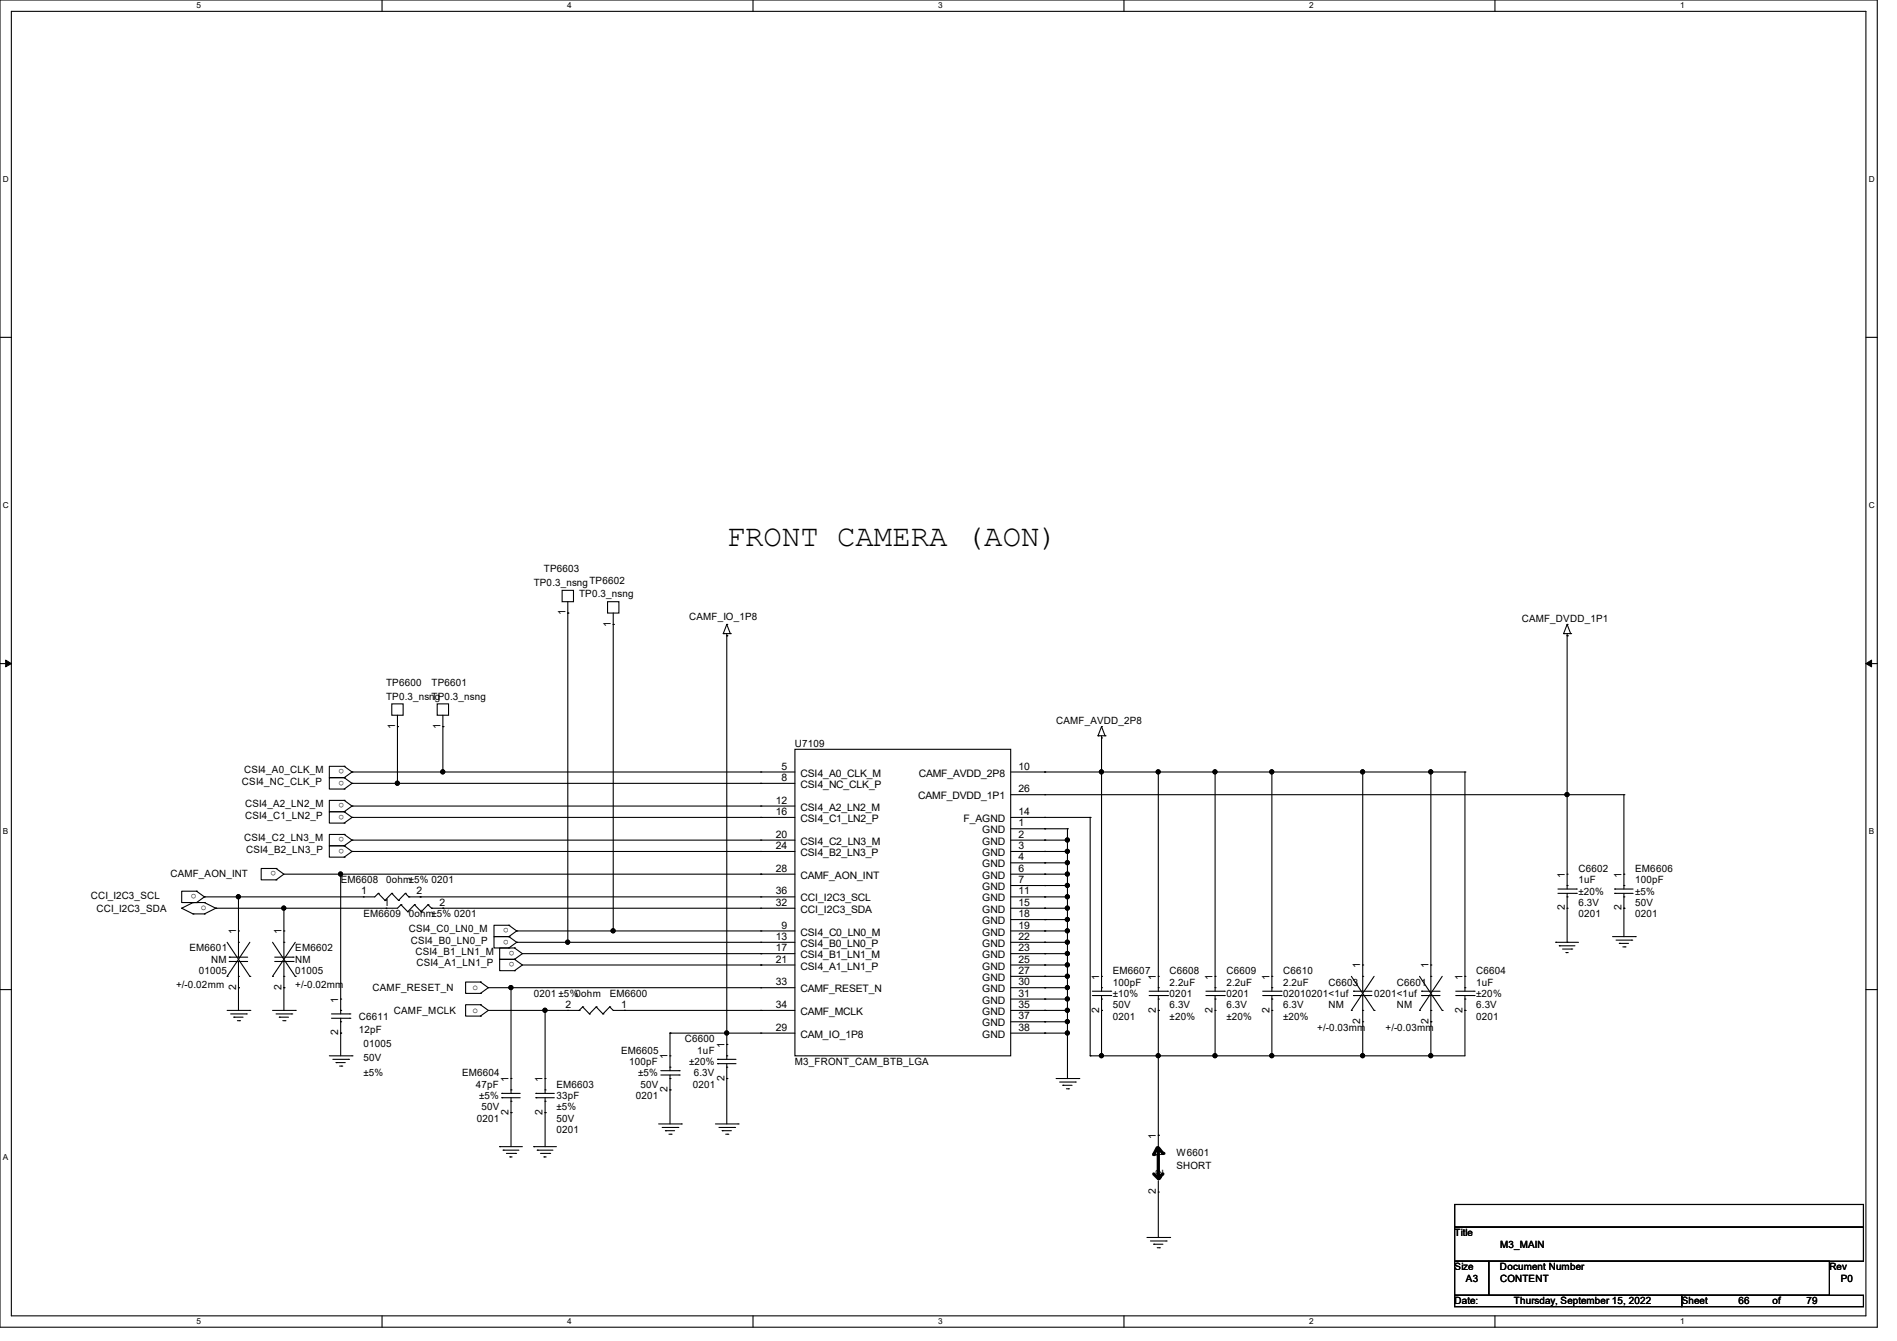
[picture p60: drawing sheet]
<svg xmlns="http://www.w3.org/2000/svg" width="297mm" height="210mm" viewBox="0 0 297 210" stroke-linecap="round" stroke-linejoin="round" font-family="sans-serif">
<defs><g id="words">
<text font-size="4.8" x="113.8" y="85.6">FRONT CAMERA (AON)</text>
<g font-size="1.6">
<text x="85.2" y="89.6">TP6603</text>
<text x="83.6" y="91.8">TP0.3_nsngTP6602</text>
<text x="90.7" y="93.6">TP0.3_nsng</text>
<text x="88.5" y="96.3" transform="rotate(-90 88.5 96.3)">1</text>
<text x="95.6" y="98.1" transform="rotate(-90 95.6 98.1)">1</text>
<text x="107.9" y="97.1">CAMF_IO_1P8</text>
<text x="238.2" y="97.5">CAMF_DVDD_1P1</text>
<text x="60.5" y="107.4">TP6600</text>
<text x="67.6" y="107.4">TP6601</text>
<text x="60.5" y="109.6">TP0.3_nsng</text>
<text x="67.6" y="109.6">TP0.3_nsng</text>
<text x="165.3" y="113.5">CAMF_AVDD_2P8</text>
<text x="61.8" y="114.1" transform="rotate(-90 61.8 114.1)">1</text>
<text x="69" y="114.1" transform="rotate(-90 69 114.1)">1</text>
<text x="124.5" y="117">U7109</text>
<text x="37.9" y="122.9">CSI4_NC_CLK_P</text>
<text x="38.2" y="121.1">CSI4_A0_CLK_M</text>
<text x="53.9" y="120.5" transform="rotate(-180 53.9 120.5)">o</text>
<text x="53.9" y="122.3" transform="rotate(-180 53.9 122.3)">o</text>
<text x="53.9" y="125.8" transform="rotate(-180 53.9 125.8)">o</text>
<text x="121.5" y="125.9">12</text>
<text x="122.3" y="120.5">5</text>
<text x="122.3" y="122.3">8</text>
<text x="125.3" y="121.6">CSI4_A0_CLK_M</text>
<text x="125.3" y="123.4">CSI4_NC_CLK_P</text>
<text x="143.8" y="125.2">CAMF_DVDD_1P1</text>
<text x="143.8" y="121.6">CAMF_AVDD_2P8</text>
<text x="159.5" y="120.5">10</text>
<text x="159.5" y="124.1">26</text>
<text x="38.2" y="131.8">CSI4_C2_LN3_M</text>
<text x="38.4" y="126.4">CSI4_A2_LN2_M</text>
<text x="38.4" y="128.2">CSI4_C1_LN2_P</text>
<text x="53.9" y="127.6" transform="rotate(-180 53.9 127.6)">o</text>
<text x="53.9" y="131.1" transform="rotate(-180 53.9 131.1)">o</text>
<text x="121.5" y="127.6">16</text>
<text x="121.5" y="131.2">20</text>
<text x="125.3" y="127">CSI4_A2_LN2_M</text>
<text x="125.3" y="128.7">CSI4_C1_LN2_P</text>
<text x="150.9" y="128.7">F_AGND</text>
<text x="153.8" y="130.5">GND</text>
<text x="159.5" y="129.4">1</text>
<text x="159.5" y="131.2">2</text>
<text x="159.5" y="127.6">14</text>
<text x="26.7" y="137.3">CAMF_AON_INT</text>
<text x="38.6" y="133.6">CSI4_B2_LN3_P</text>
<text x="43.2" y="136.5" transform="rotate(-180 43.2 136.5)">o</text>
<text x="53.9" y="132.9" transform="rotate(-180 53.9 132.9)">o</text>
<text x="121.5" y="133">24</text>
<text x="121.5" y="136.5">28</text>
<text x="125.3" y="132.3">CSI4_C2_LN3_M</text>
<text x="125.3" y="134.1">CSI4_B2_LN3_P</text>
<text x="125.3" y="137.6">CAMF_AON_INT</text>
<text x="153.8" y="132.3">GND</text>
<text x="153.8" y="135.9">GND</text>
<text x="153.8" y="134.1">GND</text>
<text x="153.8" y="137.6">GND</text>
<text x="159.5" y="134.8">4</text>
<text x="159.5" y="133">3</text>
<text x="159.5" y="136.5">6</text>
<text x="245" y="137.5" transform="rotate(-90 245 137.5)">1</text>
<text x="247.1" y="136.6">C6602</text>
<text x="253.9" y="137.5" transform="rotate(-90 253.9 137.5)">1</text>
<text x="256" y="136.6">EM6606</text>
<text x="14.2" y="140.8">CCI_I2C3_SCL</text>
<text x="15.1" y="142.8">CCI_I2C3_SDA</text>
<text x="30.8" y="140" transform="rotate(-180 30.8 140)">o</text>
<text x="31.5" y="142.6">o</text>
<text x="53.3" y="138.3">EM6608</text>
<text x="56.6" y="140.1">1</text>
<text x="56.9" y="143.7">EM6609</text>
<text x="60.1" y="141.9">1</text>
<text x="60.4" y="138.3">0ohm±5% 0201</text>
<text x="64" y="143.7">0ohm±5% 0201</text>
<text x="65.2" y="140.1">2</text>
<text x="68.8" y="141.9">2</text>
<text x="121.5" y="141.9">32</text>
<text x="121.5" y="140.1">36</text>
<text x="125.3" y="143">CCI_I2C3_SDA</text>
<text x="125.3" y="141.2">CCI_I2C3_SCL</text>
<text x="153.8" y="139.4">GND</text>
<text x="153.8" y="141.2">GND</text>
<text x="153.8" y="143">GND</text>
<text x="159.5" y="138.3">7</text>
<text x="159.5" y="140.1">11</text>
<text x="159.5" y="141.9">15</text>
<text x="159.5" y="143.6">18</text>
<text x="245" y="142.6" transform="rotate(-90 245 142.6)">2</text>
<text x="247.1" y="138.3">1uF</text>
<text x="247.1" y="143.7">0201</text>
<text x="247.1" y="141.9">6.3V</text>
<text x="247.1" y="140.1">±20%</text>
<text x="253.9" y="142.6" transform="rotate(-90 253.9 142.6)">2</text>
<text x="256" y="138.3">100pF</text>
<text x="256" y="143.7">0201</text>
<text x="256" y="141.9">50V</text>
<text x="256" y="140.1">±5%</text>
<text x="29.7" y="149">EM6601</text>
<text x="37" y="146.3" transform="rotate(-90 37 146.3)">1</text>
<text x="44.1" y="146.3" transform="rotate(-90 44.1 146.3)">1</text>
<text x="46.2" y="149">EM6602</text>
<text x="64" y="146">CSI4_C0_LN0_M</text>
<text x="64.3" y="147.8">CSI4_B0_LN0_P</text>
<text x="65.1" y="149.6">CSI4_B1_LN1_M</text>
<text x="79.7" y="145.4" transform="rotate(-180 79.7 145.4)">o</text>
<text x="79.7" y="147.1" transform="rotate(-180 79.7 147.1)">o</text>
<text x="80.6" y="148.9" transform="rotate(-180 80.6 148.9)">o</text>
<text x="121.5" y="149">17</text>
<text x="121.5" y="147.2">13</text>
<text x="122.3" y="145.4">9</text>
<text x="125.3" y="146.5">CSI4_C0_LN0_M</text>
<text x="125.3" y="148.3">CSI4_B0_LN0_P</text>
<text x="153.8" y="144.7">GND</text>
<text x="153.8" y="148.3">GND</text>
<text x="153.8" y="146.5">GND</text>
<text x="159.5" y="147.2">22</text>
<text x="159.5" y="145.4">19</text>
<text x="159.5" y="149">23</text>
<text x="27.6" y="154.7">+/-0.02mm</text>
<text x="31.1" y="152.6">01005</text>
<text x="33.1" y="150.8">NM</text>
<text x="37" y="155" transform="rotate(-90 37 155)">2</text>
<text x="44.1" y="155" transform="rotate(-90 44.1 155)">2</text>
<text x="46.2" y="150.8">NM</text>
<text x="46.2" y="152.6">01005</text>
<text x="46.2" y="154.7">+/-0.02mm</text>
<text x="58.3" y="155.2">CAMF_RESET_N</text>
<text x="65.2" y="151.3">CSI4_A1_LN1_P</text>
<text x="74" y="155">o</text>
<text x="80.6" y="150.7" transform="rotate(-180 80.6 150.7)">o</text>
<text x="121.5" y="150.8">21</text>
<text x="121.5" y="154.3">33</text>
<text x="125.3" y="150.1">CSI4_B1_LN1_M</text>
<text x="125.3" y="151.9">CSI4_A1_LN1_P</text>
<text x="125.3" y="155.4">CAMF_RESET_N</text>
<text x="153.8" y="153.6">GND</text>
<text x="153.8" y="151.9">GND</text>
<text x="153.8" y="155.4">GND</text>
<text x="153.8" y="150.1">GND</text>
<text x="159.5" y="152.5">27</text>
<text x="159.5" y="150.8">25</text>
<text x="159.5" y="154.3">30</text>
<text x="172.1" y="153.5" transform="rotate(-90 172.1 153.5)">1</text>
<text x="174.2" y="152.6">EM6607</text>
<text x="174.2" y="154.3">100pF</text>
<text x="181" y="153.5" transform="rotate(-90 181 153.5)">1</text>
<text x="183.1" y="152.6">C6608</text>
<text x="183.1" y="154.3">2.2uF</text>
<text x="189.9" y="153.5" transform="rotate(-90 189.9 153.5)">1</text>
<text x="192" y="152.6">C6609</text>
<text x="192" y="154.3">2.2uF</text>
<text x="198.8" y="153.5" transform="rotate(-90 198.8 153.5)">1</text>
<text x="200.9" y="152.6">C6610</text>
<text x="200.9" y="154.3">2.2uF</text>
<text x="208" y="154.3">C6603</text>
<text x="213" y="151.7" transform="rotate(-90 213 151.7)">1</text>
<text x="218.7" y="154.3">C6601</text>
<text x="223.6" y="151.7" transform="rotate(-90 223.6 151.7)">1</text>
<text x="229" y="153.5" transform="rotate(-90 229 153.5)">1</text>
<text x="231.1" y="152.6">C6604</text>
<text x="231.1" y="154.3">1uF</text>
<text x="53" y="157" transform="rotate(-90 53 157)">1</text>
<text x="56.2" y="159.7">C6611</text>
<text x="56.2" y="161.8">12pF</text>
<text x="61.7" y="158.8">CAMF_MCLK</text>
<text x="74" y="158.6">o</text>
<text x="83.6" y="156.1">0201 ±5%0ohm</text>
<text x="88.6" y="157.9">2</text>
<text x="95.5" y="156.1">EM6600</text>
<text x="97.2" y="157.9">1</text>
<text x="121.5" y="157.9">34</text>
<text x="121.5" y="161.4">29</text>
<text x="125.3" y="159">CAMF_MCLK</text>
<text x="153.8" y="157.2">GND</text>
<text x="153.8" y="159">GND</text>
<text x="153.8" y="160.7">GND</text>
<text x="159.5" y="156.1">31</text>
<text x="159.5" y="157.9">35</text>
<text x="159.5" y="159.6">37</text>
<text x="159.5" y="161.4">38</text>
<text x="172.1" y="158.6" transform="rotate(-90 172.1 158.6)">2</text>
<text x="174.2" y="159.7">0201</text>
<text x="174.2" y="157.9">50V</text>
<text x="174.2" y="156.1">±10%</text>
<text x="181" y="158.6" transform="rotate(-90 181 158.6)">2</text>
<text x="183.1" y="156.1">0201</text>
<text x="183.1" y="157.9">6.3V</text>
<text x="183.1" y="159.7">±20%</text>
<text x="189.9" y="158.6" transform="rotate(-90 189.9 158.6)">2</text>
<text x="192" y="156.1">0201</text>
<text x="192" y="157.9">6.3V</text>
<text x="192" y="159.7">±20%</text>
<text x="198.8" y="158.6" transform="rotate(-90 198.8 158.6)">2</text>
<text x="200.9" y="156.1">02010201&lt;1uf</text>
<text x="200.9" y="157.9">6.3V</text>
<text x="200.9" y="159.7">±20%</text>
<text x="206.2" y="161.5">+/-0.03mm</text>
<text x="208" y="157.9">NM</text>
<text x="213" y="160.4" transform="rotate(-90 213 160.4)">2</text>
<text x="215.1" y="156.1">0201&lt;1uf</text>
<text x="216.9" y="161.5">+/-0.03mm</text>
<text x="218.7" y="157.9">NM</text>
<text x="223.6" y="160.4" transform="rotate(-90 223.6 160.4)">2</text>
<text x="229" y="158.6" transform="rotate(-90 229 158.6)">2</text>
<text x="231.1" y="159.7">0201</text>
<text x="231.1" y="157.9">6.3V</text>
<text x="231.1" y="156.1">±20%</text>
<text x="53" y="162.1" transform="rotate(-90 53 162.1)">2</text>
<text x="56.9" y="164">01005</text>
<text x="56.9" y="166.2">50V</text>
<text x="97.2" y="165">EM6605</text>
<text x="98.5" y="166.8">100pF</text>
<text x="104.5" y="165.9" transform="rotate(-90 104.5 165.9)">1</text>
<text x="107.2" y="163.2">C6600</text>
<text x="107.9" y="166.8">±20%</text>
<text x="109.2" y="165">1uF</text>
<text x="113.4" y="164.1" transform="rotate(-90 113.4 164.1)">1</text>
<text x="124.5" y="166.8">M3_FRONT_CAM_BTB_LGA</text>
<text x="125.3" y="162.5">CAM_IO_1P8</text>
<text x="153.8" y="162.5">GND</text>
<text x="56.9" y="168.6">±5%</text>
<text x="72.3" y="168.6">EM6604</text>
<text x="74.5" y="170.3">47pF</text>
<text x="75" y="172.1">±5%</text>
<text x="75.4" y="173.9">50V</text>
<text x="79.6" y="169.5" transform="rotate(-90 79.6 169.5)">1</text>
<text x="85" y="169.5" transform="rotate(-90 85 169.5)">1</text>
<text x="87.1" y="170.3">EM6603</text>
<text x="87.1" y="172.1">33pF</text>
<text x="87.1" y="173.9">±5%</text>
<text x="99.6" y="172.1">0201</text>
<text x="99.9" y="168.6">±5%</text>
<text x="100.3" y="170.3">50V</text>
<text x="104.5" y="171" transform="rotate(-90 104.5 171)">2</text>
<text x="108.5" y="170.3">0201</text>
<text x="108.6" y="168.6">6.3V</text>
<text x="113.4" y="169.2" transform="rotate(-90 113.4 169.2)">2</text>
<text x="74.7" y="175.7">0201</text>
<text x="79.6" y="174.6" transform="rotate(-90 79.6 174.6)">2</text>
<text x="85" y="174.6" transform="rotate(-90 85 174.6)">2</text>
<text x="87.1" y="177.5">0201</text>
<text x="87.1" y="175.7">50V</text>
<text x="181" y="178.3" transform="rotate(-90 181 178.3)">1</text>
<text x="182.1" y="184" transform="rotate(-90 182.1 184)">2</text>
<text x="182.1" y="181.4" transform="rotate(-90 182.1 181.4)">1</text>
<text x="184.2" y="181">W6601</text>
<text x="184.2" y="183.1">SHORT</text>
<text x="181" y="187" transform="rotate(-90 181 187)">2</text>
<text x="227.7" y="193.6">Title</text>
<text x="234.9" y="195.4">M3_MAIN</text>
<text x="227.7" y="199">Size</text>
<text x="229.5" y="200.7">A3</text>
<text x="234.9" y="199">Document Number</text>
<text x="234.9" y="200.7">CONTENT</text>
<text x="286.4" y="199">Rev</text>
<text x="288.2" y="200.7">P0</text>
<text x="227.7" y="204.3">Date:</text>
<text x="237" y="204.3">Thursday, September 15, 2022</text>
<text x="263.3" y="204.3">Sheet</text>
<text x="272.2" y="204.3">66</text>
<text x="277.5" y="204.3">of</text>
<text x="282.9" y="204.3">79</text>
</g>
<g font-size="1.3">
<text x="30.8" y="1.3">5</text>
<text x="88.8" y="1.3">4</text>
<text x="146.9" y="1.3">3</text>
<text x="205" y="1.3">2</text>
<text x="263.1" y="1.3">1</text>
<text x=".5" y="28.4">D</text>
<text x="292.6" y="28.4">D</text>
<text x=".5" y="79.5">C</text>
<text x="292.6" y="79.5">C</text>
<text x=".5" y="130.6">B</text>
<text x="292.6" y="130.6">B</text>
<text x=".5" y="181.7">A</text>
<text x="30.8" y="207.4">5</text>
<text x="88.8" y="207.4">4</text>
<text x="146.9" y="207.4">3</text>
<text x="205" y="207.4">2</text>
<text x="263.1" y="207.4">1</text>
</g>
</g></defs>
<path d="M0 0h293.9v207.9h-293.9zM1.8 1.8h290.3v204.3h-290.3z" fill="none" stroke="#000" stroke-width=".17"/>
<g fill="#fff">
<path d="M30.8 .2h.7v1.4h-.7z"/>
<path d="M30.8 206.2h.7v1.4h-.7z"/>
</g>
<path d="M59.8 0v1.8M59.8 206.1v1.8" fill="none" stroke="#000" stroke-width=".17"/>
<g fill="#fff">
<path d="M88.8 .2h.7v1.4h-.7z"/>
<path d="M88.8 206.2h.7v1.4h-.7z"/>
</g>
<path d="M117.9 0v1.8M117.9 206.1v1.8" fill="none" stroke="#000" stroke-width=".17"/>
<g fill="#fff">
<path d="M146.9 .2h.7v1.4h-.7z"/>
<path d="M146.9 206.2h.7v1.4h-.7z"/>
</g>
<path d="M176 0v1.8M176 206.1v1.8" fill="none" stroke="#000" stroke-width=".17"/>
<g fill="#fff">
<path d="M205 .2h.7v1.4h-.7z"/>
<path d="M205 206.2h.7v1.4h-.7z"/>
</g>
<path d="M234.1 0v1.8M234.1 206.1v1.8" fill="none" stroke="#000" stroke-width=".17"/>
<g fill="#fff">
<path d="M263.1 .2h.6v1.4h-.6z"/>
<path d="M263.1 206.2h.6v1.4h-.6z"/>
<path d="M.5 27.3h.9v1.4h-.9z"/>
<path d="M292.6 27.3h.9v1.4h-.9z"/>
<path d="M.5 78.4h.9v1.4h-.9z"/>
<path d="M292.6 78.4h.9v1.4h-.9z"/>
</g>
<path d="M0 52.8h1.8M292.1 52.8h1.8" fill="none" stroke="#000" stroke-width=".17"/>
<g fill="#fff">
<path d="M.5 129.5h.8v1.4h-.8z"/>
<path d="M292.6 129.5h.8v1.4h-.8z"/>
</g>
<path d="M0 103.9h1.8M292.1 103.9h1.8" fill="none" stroke="#000" stroke-width=".17"/>
<path d="M.9 103.4l.9 .5-.9 .5zM292.1 103.9l.9-.5v1z" fill="#000" stroke="#000" stroke-width=".16"/>
<path d="M.5 180.5h.8v1.4h-.8z" fill="#fff"/>
<g fill="none" stroke="#000" stroke-width=".17">
<path d="M88 92.5h1.8v1.7h-1.8zM88.9 96h.1M88.9 94.2v53.4M95.1 94.2h1.8v1.8h-1.8zM96 97.8h.1M96 96v49.8M113.2 99.2h.1M113.2 99.2h1.1M113.8 99.6h.1M113.8 97.8h.1M113.8 99.2v66.7M113.8 97.8l-.6 1.4"/>
<path d="M113.8 97.8l.5 1.4M114.3 99.2h.1M244.8 99.2h.1M244.8 99.2h1.1M245.4 99.6h.1M245.4 97.8h.1M245.4 99.2v40M245.4 97.8l-.6 1.4M245.4 97.8l.5 1.4M245.9 99.2h.1M61.3 110.2h1.8v1.8h-1.8zM62.2 113.8h.1"/>
<path d="M62.2 112v10.7M68.5 110.2h1.7v1.8h-1.7zM69.3 113.8h.1M69.3 112v8.9M124.5 117.3h33.7v48.1h-33.7zM171.9 115.2h.1M171.9 115.2h1.1M172.5 115.6h.1M172.5 113.8h.1M172.5 115.2v40M172.5 113.8l-.6 1.4M172.5 113.8l.5 1.4"/>
<path d="M173 115.2h.1M30.8 139.6h.1M30.8 139.6h-2.4v1.8h2.4M30.8 139.6l1.2 .9M43.2 137.8h.1M43.2 136h.1M43.2 136h-2.3v1.8h2.3M43.2 136l1.2 .9M44.4 136.9l-1.2 .9M44.4 136.9h80.1M53.3 136.9h.1M53.3 136.9v21.9"/>
<path d="M53.9 121.8h.1M53.9 120h.1M53.9 120h-2.3v1.8h2.3M53.9 123.6h.1M53.9 121.8h-2.3v1.8h2.3M53.9 127.1h.1M53.9 125.3h.1M53.9 125.3h-2.3v1.8h2.3M53.9 128.9h.1M53.9 127.1h-2.3v1.8h2.3M53.9 132.5h.1M53.9 130.7h.1"/>
<path d="M53.9 130.7h-2.3v1.8h2.3M53.9 134.2h.1M53.9 132.5h-2.3v1.7h2.3M53.9 120l1.2 .9M53.9 121.8l1.2 .9M53.9 125.3l1.2 .9M53.9 127.1l1.2 .9M53.9 130.7l1.2 .9M53.9 132.5l1.2 .8M55.1 120.9h.1M55.1 122.7h.1M55.1 126.2h.1"/>
<path d="M55.1 128h.1M55.1 131.6h.1M55.1 133.3h.1M55.1 120.9l-1.2 .9M55.1 122.7l-1.2 .9M55.1 126.2l-1.2 .9M55.1 128l-1.2 .9M55.1 131.6l-1.2 .9M55.1 133.3l-1.2 .9M55.1 131.6h69.4M55.1 133.3h69.4M55.1 128h69.4"/>
<path d="M55.1 120.9h69.4M55.1 122.7h69.4M55.1 126.2h69.4M59.2 139.9h.1M59.2 139.9l-.5 .6h-26.7M59.2 139.9l1.1 1.1M61.3 139.9h.1M61.3 139.9l-1 1.1M61.3 139.9l1.1 1.1M62.2 122.7h.1M63.5 139.9h.1M63.5 139.9l-1.1 1.1"/>
<path d="M63.5 139.9l.5 .6M69.3 120.9h.1M119.1 120.9h.1M119.1 122.7h.1M119.1 126.2h.1M119.1 128h.1M119.1 131.6h.1M119.1 133.3h.1M119.1 136.9h.1M158.2 129.8h8.9M158.2 131.6h8.9M158.2 135.1h8.9"/>
<path d="M158.2 138.7h8.9M158.2 133.3h8.9M158.2 136.9h8.9M158.2 128h12.5M158.2 120.9h71.2M158.2 124.5h96.1M163.6 129.8h.1M163.6 131.6h.1M163.6 135.1h.1M163.6 138.7h.1M163.6 133.3h.1M163.6 136.9h.1"/>
<path d="M163.6 128h.1M163.6 120.9h.1M163.6 124.5h.1M167.1 129.8h.1M167.1 131.6h.1M167.1 133.3h.1M167.1 135.1h.1M167.1 136.9h.1M167.1 138.7h.1M167.1 129.8v39.1M170.7 128h.1M170.7 128v37.4"/>
<path d="M172.5 120.9h.1M181.4 120.9h.1M181.4 120.9v34.3M190.2 120.9h.1M190.2 120.9v34.3M199.1 120.9h.1M199.1 120.9v34.3M213.4 120.9h.1M213.4 120.9v34.3M224 120.9h.1M224 120.9v34.3M229.4 120.9h.1"/>
<path d="M229.4 120.9v34.3M243.9 139.2h2.9M243.9 139.9h2.9M245.4 138.7h.1M245.4 136.9h.1M245.4 124.5h.1M245.4 139.9v7.7M246.8 139.2h.1M246.8 139.9h.1M252.8 139.2h.1M252.8 139.9h.1M252.8 139.2h2.9"/>
<path d="M252.8 139.9h2.9M254.3 138.7h.1M254.3 136.9h.1M254.3 124.5h.1M254.3 124.5v14.7M254.3 139.9v6.8M0 155h1.8M28.4 142.2h.1M28.4 142.2l1.8 .9M30.2 141.4h.1M30.2 143.1h.1M30.2 141.4l-1.8 .8"/>
<path d="M30.2 141.4h1.8M30.2 143.1h1.8M30.8 141.4h.1M32 141.4h.1M32 143.1h.1M32 140.5h.1M32 140.5l-1.2 .9M32 141.4l1.8 .8M33.8 142.2h.1M33.8 142.2l-1.8 .9M35.6 152.9h.1M35.6 158.2h3.5"/>
<path d="M35.6 147.6l3.5 5.3M35.9 149.9h.1M35.9 150.6h.1M35.9 149.9h2.9M35.9 150.6h2.9M36.1 158.8h2.5M36.6 159.3h.1M36.6 159.3h1.5M37.2 159.9h.3M37.3 147.6h.1M37.3 152.9h.1M37.3 145.8h.1"/>
<path d="M37.3 154.7h.1M37.3 140.5h.1M37.3 140.5v9.4M37.3 150.6v7.6M37.5 159.9h.1M38.6 158.8h.1M39.1 158.2h.1M39.1 152.9h.1M39.1 147.6l-3.5 5.3M42.7 152.9h.1M42.7 158.2h3.5M42.7 147.6l3.5 5.3"/>
<path d="M43 149.9h2.9M43 150.6h2.9M43.2 158.8h2.5M43.7 159.3h.1M43.7 159.3h1.5M44.3 159.9h.3M44.4 147.6h.1M44.4 152.9h.1M44.4 145.8h.1M44.4 154.7h.1M44.4 142.2h.1M44.4 142.2v7.7"/>
<path d="M44.4 150.6v7.6M44.6 159.9h.1M45.7 158.8h.1M45.9 149.9h.1M45.9 150.6h.1M46.2 158.2h.1M46.2 152.9h.1M46.2 147.6l-3.5 5.3M51.9 158.8h2.9M51.9 159.5h2.9M53.3 158.2h.1M53.3 156.5h.1"/>
<path d="M53.3 159.5v5.9M54.8 158.8h.1M54.8 159.5h.1M56.9 140.5h.1M60.3 141h.1M60.5 142.2h.1M62.4 141h.1M62.8 141.7h.1M62.8 141.7l-.6 .5h-28.4M62.8 141.7l1 1.1M63.8 142.8h.1M64 140.5h.1"/>
<path d="M64 140.5h60.5M64.9 141.7h.1M64.9 141.7l-1.1 1.1M64.9 141.7l1.1 1.1M65.8 140.5h.1M66 142.8h.1M67 141.7h.1M67 141.7l-1 1.1M67 141.7l.6 .5M67.6 142.2h.1M67.6 142.2h56.9M69.3 142.2h.1"/>
<path d="M75.2 153.8h.1M75.2 155.6h.1M75.2 153.8h-2.3v1.8h2.3M75.2 157.4h.1M75.2 159.1h.1M75.2 157.4h-2.3v1.7h2.3M75.2 153.8l1.3 .9M75.2 157.4l1.3 .8M76.5 158.2h14.2M76.5 154.7l-1.3 .9M76.5 158.2l-1.3 .9M76.5 154.7h48"/>
<path d="M79.7 146.7h.1M79.7 144.9h.1M79.7 144.9h-2.4v1.8h2.4M79.7 148.5h.1M79.7 146.7h-2.4v1.8h2.4M79.7 144.9l1.2 .9M79.7 146.7l1.2 .9M80 154.7h.1M80 154.7v16.5M80.6 150.2h.1M80.6 148.5h.1M80.6 148.5h-2.4v1.7h2.4"/>
<path d="M80.6 152h.1M80.6 150.2h-2.4v1.8h2.4M80.6 148.5l1.2 .9M80.6 150.2l1.2 .9M80.9 145.8h.1M80.9 147.6h.1M80.9 147.6h43.6M80.9 145.8l-1.2 .9M80.9 147.6l-1.2 .9M80.9 145.8h43.6M81.8 149.4l-1.2 .8M81.8 151.1l-1.2 .9"/>
<path d="M81.8 151.1h42.7M81.8 149.4h42.7M85.3 158.2h.1M85.3 158.2v13M88.9 158.2h.1M88.9 147.6h.1M90.7 158.2h.1M91.2 157.7h.1M91.2 157.7l1.1 1.1M91.2 157.7l-.5 .5M92.3 158.8h.1M93.3 157.7h.1"/>
<path d="M93.3 157.7l1.1 1.1M93.3 157.7l-1 1.1M94.4 158.8h.1M95.5 157.7h.1M95.5 157.7l.5 .5h28.5M95.5 157.7l-1.1 1.1M96 145.8h.1M97.8 158.2h.1M119.1 142.2h.1M119.1 140.5h.1M119.1 149.4h.1M119.1 145.8h.1"/>
<path d="M119.1 147.6h.1M119.1 151.1h.1M119.1 154.7h.1M119.1 158.2h.1M158.2 147.6h8.9M158.2 158.2h8.9M158.2 140.5h8.9M158.2 142.2h8.9M158.2 144h8.9M158.2 152.9h8.9M158.2 156.5h8.9M158.2 151.1h8.9"/>
<path d="M158.2 154.7h8.9M158.2 145.8h8.9M158.2 149.4h8.9M163.6 140.5h.1M163.6 142.2h.1M163.6 144h.1M163.6 152.9h.1M163.6 156.5h.1M163.6 158.2h.1M163.6 151.1h.1M163.6 154.7h.1M163.6 147.6h.1"/>
<path d="M163.6 145.8h.1M163.6 149.4h.1M167.1 140.5h.1M167.1 142.2h.1M167.1 144h.1M167.1 145.8h.1M167.1 147.6h.1M167.1 149.4h.1M167.1 151.1h.1M167.1 152.9h.1M167.1 154.7h.1M167.1 156.5h.1"/>
<path d="M167.1 158.2h.1M171 155.2h2.9M171 155.9h2.9M172.5 154.7h.1M172.5 156.5h.1M172.5 152.9h.1M172.5 158.2h.1M172.5 155.9v9.5M173.9 155.2h.1M173.9 155.9h.1M179.9 155.2h2.9M179.9 155.9h2.9"/>
<path d="M181.4 154.7h.1M181.4 156.5h.1M181.4 152.9h.1M181.4 158.2h.1M181.4 155.9v23.7M182.8 155.2h.1M182.8 155.9h.1M188.8 155.2h2.9M188.8 155.9h2.9M190.2 154.7h.1M190.2 156.5h.1M190.2 152.9h.1"/>
<path d="M190.2 158.2h.1M190.2 155.9v9.5M191.7 155.2h.1M191.7 155.9h.1M197.7 155.2h2.9M197.7 155.9h2.9M199.1 154.7h.1M199.1 156.5h.1M199.1 152.9h.1M199.1 158.2h.1M199.1 155.9v9.5M200.6 155.2h.1"/>
<path d="M200.6 155.9h.1M211.6 158.2h.1M211.6 152.9l3.5 5.3M211.9 155.2h.1M211.9 155.9h.1M211.9 155.2h2.9M211.9 155.9h2.9M213.4 152.9h.1M213.4 158.2h.1M213.4 151.1h.1M213.4 155.9v9.5M215.1 158.2h.1"/>
<path d="M215.1 152.9l-3.5 5.3M222.2 158.2h.1M222.2 152.9l3.6 5.3M222.6 155.2h.1M222.6 155.9h.1M222.6 155.2h2.9M222.6 155.9h2.9M224 152.9h.1M224 158.2h.1M224 151.1h.1M224 155.9v9.5M225.8 158.2h.1"/>
<path d="M225.8 152.9l-3.6 5.3M227.9 155.2h2.9M227.9 155.9h2.9M229.4 154.7h.1M229.4 156.5h.1M229.4 152.9h.1M229.4 158.2h.1M229.4 155.9v9.5h-58.7M230.8 155.2h.1M230.8 155.9h.1M243.6 147.6h.1M243.6 147.6h3.5"/>
<path d="M244.1 148.1h.1M244.1 148.1h2.5M244.6 148.6h1.5M245.2 149.2h.1M245.2 149.2h.3M245.4 140.5h.1M245.4 142.2h.1M245.4 147.6h.1M246.1 148.6h.1M252.5 146.7h3.5M253 147.2h2.5M253.5 147.7h.1"/>
<path d="M253.5 147.7h1.5M254.1 148.3h.3M254.3 140.5h.1M254.3 142.2h.1M254.4 148.3h.1M255.5 147.2h.1M256 146.7h.1M292.1 155h1.8M51.6 165.4h3.5M52.1 165.9h2.5M52.6 166.4h.1M52.6 166.4h1.5"/>
<path d="M53.2 167h.3M53.3 160h.1M53.3 161.8h.1M53.5 167h.1M54.6 165.9h.1M55.1 165.4h.1M78.2 179.6h.1M78.2 179.6h3.6M78.6 171.2h.1M78.6 171.9h.1M78.6 171.2h2.8M78.6 171.9h2.8"/>
<path d="M80 170.7h.1M80 172.5h.1M80 168.9h.1M80 174.2h.1M80 171.9v7.7M83.6 179.6h.1M83.6 179.6h3.5M83.9 171.2h.1M83.9 171.9h.1M83.9 171.2h2.9M83.9 171.9h2.9M85.3 170.7h.1"/>
<path d="M85.3 172.5h.1M85.3 168.9h.1M85.3 174.2h.1M85.3 171.9v7.7M103.1 176h3.6M103.5 167.7h2.8M103.5 168.4h2.8M103.7 176.6h2.4M104.2 177.1h.1M104.2 177.1h1.4M104.7 177.6h.4M104.9 167.1h.1"/>
<path d="M104.9 168.9h.1M104.9 165.4h.1M104.9 170.7h.1M104.9 161.8h.1M104.9 161.8v5.9M104.9 168.4v7.6M104.9 161.8h19.6M105.1 177.6h.1M106.1 176.6h.1M106.3 167.7h.1M106.3 168.4h.1M106.7 176h.1"/>
<path d="M112 176h3.6M112.4 165.9h.1M112.4 166.6h.1M112.4 165.9h2.8M112.4 166.6h2.8M112.6 176.6h2.4M113.1 177.1h.1M113.1 177.1h1.4M113.6 177.6h.4M113.8 165.4h.1M113.8 167.1h.1M113.8 163.6h.1"/>
<path d="M113.8 168.9h.1M113.8 161.8h.1M113.8 166.6v9.4M114 177.6h.1M115 176.6h.1M115.6 176h.1M119.1 161.8h.1M158.2 160h8.9M158.2 161.8h8.9M163.6 160h.1M163.6 161.8h.1M165.4 168.9h3.5"/>
<path d="M165.9 169.5h2.5M166.4 170h.1M166.4 170h1.5M167 170.5h.3M167.1 160h.1M167.1 161.8h.1M167.3 170.5h.1M168.4 169.5h.1M168.9 168.9h.1M170.7 165.4h.1M172.5 165.4h.1M181.4 177.8h.1"/>
<path d="M190.2 165.4h.1M199.1 165.4h.1M213.4 160h.1M213.4 165.4h.1M224 160h.1M224 165.4h.1M78.8 180.1h.1M78.8 180.1h2.4M79.3 180.6h1.4M79.8 181.2h.1M79.8 181.2h.4M80.7 180.6h.1"/>
<path d="M84.1 180.1h.1M84.1 180.1h2.5M84.6 180.6h1.5M85.2 181.2h.1M85.2 181.2h.3M86.1 180.6h.1M179.6 193.8h3.5M180.1 194.4h2.5M180.6 194.9h.1M180.6 194.9h1.5M181.2 195.4h.3M181.4 186.7h.1"/>
<path d="M181.4 193.8h.1M181.4 184.9v8.9M181.5 195.4h.1M182.6 194.4h.1M183.1 193.8h.1M227.8 188.6h64v3.6h-64zM227.8 192.2h64v5.3h-64zM227.8 197.5h5.3v5.4h-5.3zM233.1 197.5h53.3v5.4h-53.3zM227.8 202.9h35.5v1.7h-35.5zM263.3 202.9h28.5v1.7h-28.5z"/>
</g>
<path d="M181.2 179.7l-.6 1.1M181.4 179.7l.7 .9M180.6 183.9l.8 .7M181.4 180.1v3.9M182.1 183.9l-.6 .5" fill="none" stroke="#000" stroke-width=".51"/>
<g fill="#000">
<circle cx="180.6" cy="180.8" r=".25"/>
<circle cx="181.4" cy="184" r=".25"/>
<circle cx="181.4" cy="184.6" r=".25"/>
<circle cx="181.5" cy="184.4" r=".25"/>
<circle cx="182.1" cy="180.6" r=".25"/>
</g>
<g fill="#000" stroke="#000" stroke-width=".17">
<circle cx="53.3" cy="136.9" r=".32"/>
<circle cx="62.2" cy="122.7" r=".32"/>
<circle cx="69.3" cy="120.9" r=".32"/>
<circle cx="167.1" cy="133.3" r=".32"/>
<circle cx="167.1" cy="131.6" r=".32"/>
<circle cx="167.1" cy="135.1" r=".32"/>
<circle cx="167.1" cy="136.9" r=".32"/>
<circle cx="167.1" cy="138.7" r=".32"/>
<circle cx="172.4" cy="120.9" r=".32"/>
<circle cx="181.3" cy="120.9" r=".32"/>
<circle cx="190.2" cy="120.9" r=".32"/>
<circle cx="199.1" cy="120.9" r=".32"/>
<circle cx="213.3" cy="120.9" r=".32"/>
<circle cx="224" cy="120.9" r=".32"/>
<circle cx="245.3" cy="124.4" r=".32"/>
<circle cx="37.3" cy="140.4" r=".32"/>
<circle cx="44.4" cy="142.2" r=".32"/>
<circle cx="80" cy="154.7" r=".32"/>
<circle cx="85.3" cy="158.2" r=".32"/>
<circle cx="88.9" cy="147.6" r=".32"/>
<circle cx="96" cy="145.8" r=".32"/>
<circle cx="167.1" cy="156.4" r=".32"/>
<circle cx="167.1" cy="152.9" r=".32"/>
<circle cx="167.1" cy="151.1" r=".32"/>
<circle cx="167.1" cy="154.7" r=".32"/>
<circle cx="167.1" cy="158.2" r=".32"/>
<circle cx="167.1" cy="144" r=".32"/>
<circle cx="167.1" cy="147.6" r=".32"/>
<circle cx="167.1" cy="140.4" r=".32"/>
<circle cx="167.1" cy="145.8" r=".32"/>
<circle cx="167.1" cy="149.3" r=".32"/>
<circle cx="167.1" cy="160" r=".32"/>
<circle cx="167.1" cy="142.2" r=".32"/>
<circle cx="113.8" cy="161.8" r=".32"/>
<circle cx="167.1" cy="161.8" r=".32"/>
<circle cx="172.4" cy="165.3" r=".32"/>
<circle cx="181.3" cy="165.3" r=".32"/>
<circle cx="190.2" cy="165.3" r=".32"/>
<circle cx="199.1" cy="165.3" r=".32"/>
<circle cx="213.3" cy="165.3" r=".32"/>
<circle cx="224" cy="165.3" r=".32"/>
</g>
<use href="#words"/>
</svg>
